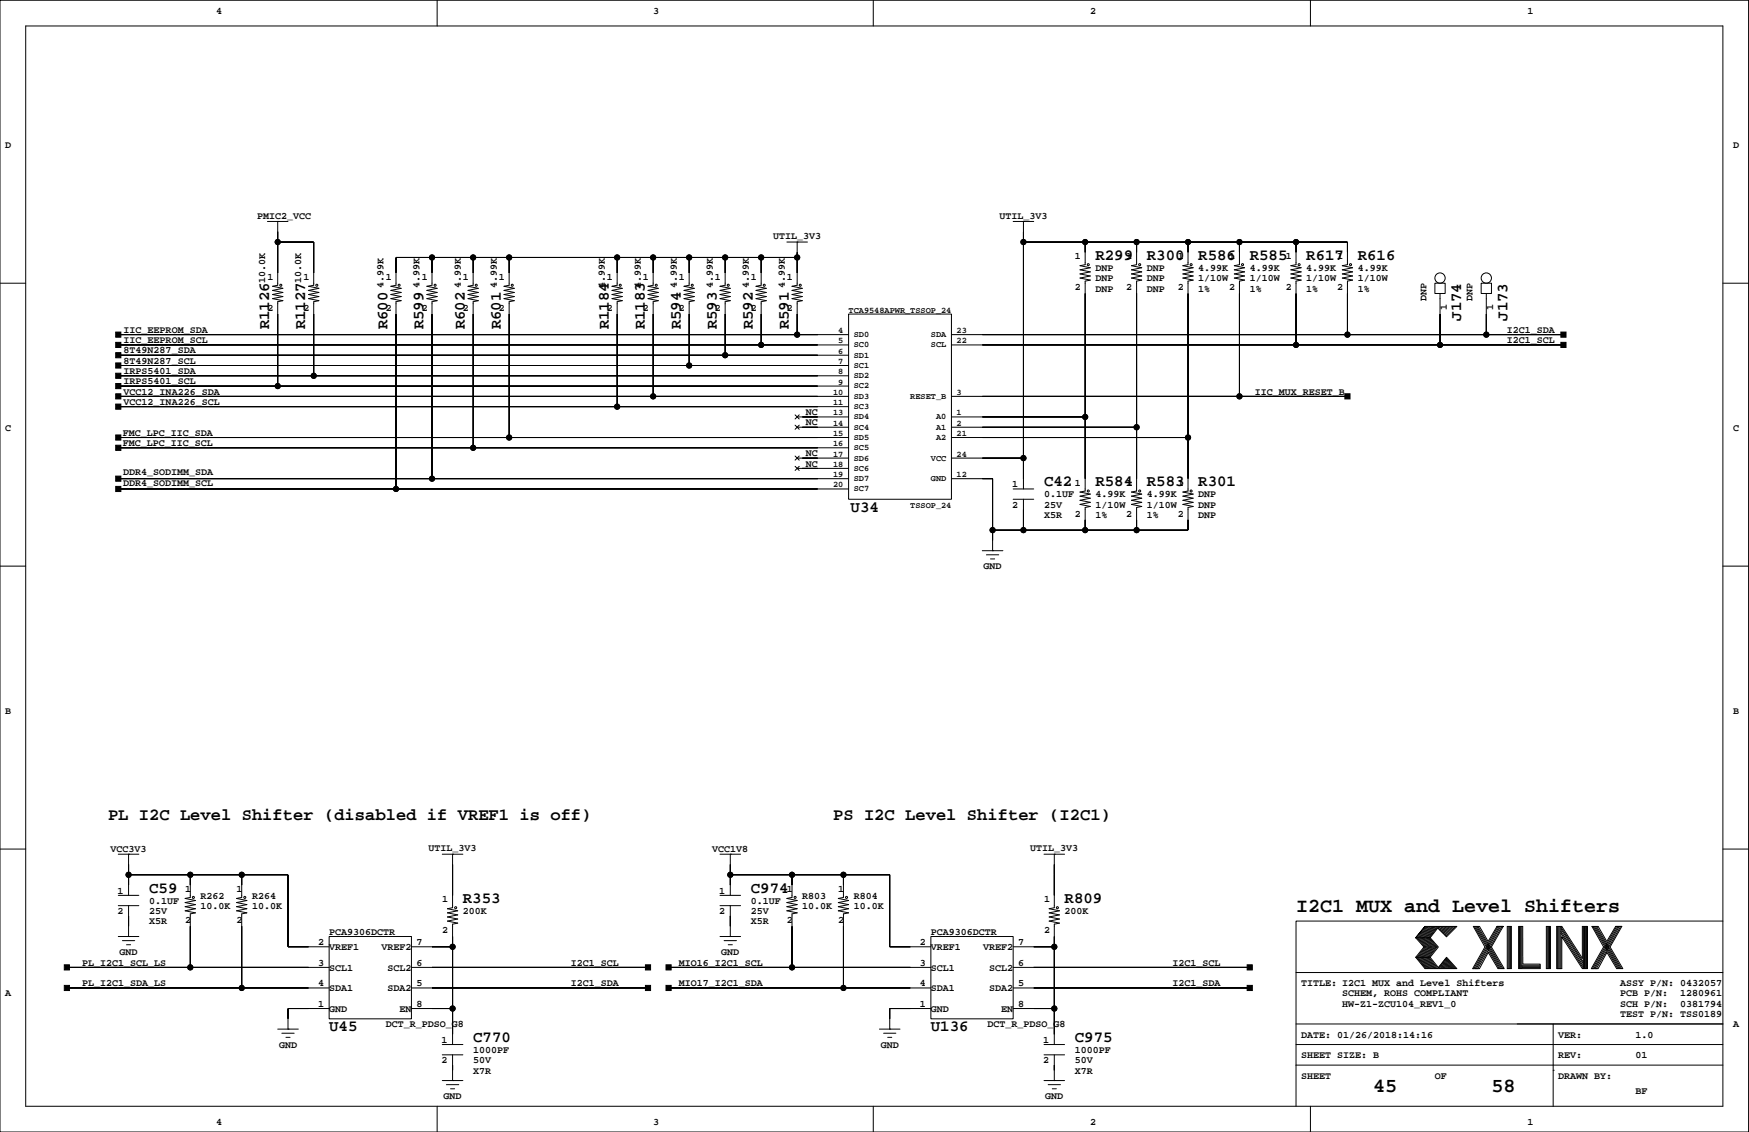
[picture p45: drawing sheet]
<svg xmlns="http://www.w3.org/2000/svg" width="432mm" height="279mm" viewBox="0 0 432 279" stroke-linecap="round" stroke-linejoin="round" font-family="sans-serif">
<defs><g id="words">
<g font-size="4.9">
<text x="320" y="225.2">I2C1 MUX and Level Shifters</text>
<text x="339" y="269.6">45</text>
<text x="368.2" y="269.6">58</text>
</g>
<g font-size="4.2">
<text x="26.7" y="202.5">PL I2C Level Shifter (disabled if VREF1 is off)</text>
<text x="205.7" y="202.5">PS I2C Level Shifter (I2C1)</text>
</g>
<g font-size="3.9">
<text x="270.4" y="64.1">R299</text>
<text x="283.1" y="64.1">R300</text>
<text x="295.8" y="64.1">R586</text>
<text x="308.5" y="64.1">R585</text>
<text x="322.5" y="64.1">R617</text>
<text x="335.2" y="64.1">R616</text>
<text x="66.5" y="81.3" transform="rotate(-90 66.5 81.3)">R1126</text>
<text x="75.4" y="81.3" transform="rotate(-90 75.4 81.3)">R1127</text>
<text x="95.7" y="81.3" transform="rotate(-90 95.7 81.3)">R600</text>
<text x="104.6" y="81.3" transform="rotate(-90 104.6 81.3)">R599</text>
<text x="114.7" y="81.3" transform="rotate(-90 114.7 81.3)">R602</text>
<text x="123.6" y="81.3" transform="rotate(-90 123.6 81.3)">R601</text>
<text x="150.3" y="81.3" transform="rotate(-90 150.3 81.3)">R1184</text>
<text x="159.2" y="81.3" transform="rotate(-90 159.2 81.3)">R1183</text>
<text x="168.1" y="81.3" transform="rotate(-90 168.1 81.3)">R594</text>
<text x="176.9" y="81.3" transform="rotate(-90 176.9 81.3)">R593</text>
<text x="185.8" y="81.3" transform="rotate(-90 185.8 81.3)">R592</text>
<text x="194.7" y="81.3" transform="rotate(-90 194.7 81.3)">R591</text>
<text x="360.7" y="79.2" transform="rotate(-90 360.7 79.2)">J174</text>
<text x="372.2" y="79.2" transform="rotate(-90 372.2 79.2)">J173</text>
<text x="257.8" y="120">C42</text>
<text x="270.4" y="120">R584</text>
<text x="283.1" y="120">R583</text>
<text x="295.8" y="120">R301</text>
<text x="210" y="126.3">U34</text>
<text x="36.8" y="220.3">C59</text>
<text x="185.4" y="220.3">C974</text>
<text x="114.3" y="222.8">R353</text>
<text x="262.8" y="222.8">R809</text>
<text x="81.3" y="254.6">U45</text>
<text x="116.8" y="257.1">C770</text>
<text x="229.8" y="254.6">U136</text>
<text x="265.4" y="257.1">C975</text>
</g>
<g font-size="2.5">
<text x="53.3" y="3.4">4</text>
<text x="161.3" y="3.4">3</text>
<text x="269.2" y="3.4">2</text>
<text x="377.1" y="3.4">1</text>
<text x="1.3" y="36.4">D</text>
<text x="427.9" y="36.4">D</text>
<text x="63.5" y="54">PMIC2_VCC</text>
<text x="246.7" y="54">UTIL_3V3</text>
<text x="190.9" y="59">UTIL_3V3</text>
<text x="265.4" y="64">1</text>
<text x="278.1" y="64">1</text>
<text x="290.8" y="64">1</text>
<text x="303.5" y="64">1</text>
<text x="317.4" y="64">1</text>
<text x="330.1" y="64">1</text>
<text x="65.5" y="69.9" transform="rotate(-90 65.5 69.9)">10.0K</text>
<text x="66" y="69.1">1</text>
<text x="74.4" y="69.9" transform="rotate(-90 74.4 69.9)">10.0K</text>
<text x="74.9" y="69.1">1</text>
<text x="94.7" y="71.2" transform="rotate(-90 94.7 71.2)">4.99K</text>
<text x="95.2" y="69.1">1</text>
<text x="103.6" y="71.2" transform="rotate(-90 103.6 71.2)">4.99K</text>
<text x="104.1" y="69.1">1</text>
<text x="113.8" y="71.2" transform="rotate(-90 113.8 71.2)">4.99K</text>
<text x="114.3" y="69.1">1</text>
<text x="122.6" y="71.2" transform="rotate(-90 122.6 71.2)">4.99K</text>
<text x="123.2" y="69.1">1</text>
<text x="149.3" y="71.2" transform="rotate(-90 149.3 71.2)">4.99K</text>
<text x="149.8" y="69.1">1</text>
<text x="158.2" y="71.2" transform="rotate(-90 158.2 71.2)">4.99K</text>
<text x="158.7" y="69.1">1</text>
<text x="167.1" y="71.2" transform="rotate(-90 167.1 71.2)">4.99K</text>
<text x="167.6" y="69.1">1</text>
<text x="176" y="71.2" transform="rotate(-90 176 71.2)">4.99K</text>
<text x="176.5" y="69.1">1</text>
<text x="184.9" y="71.2" transform="rotate(-90 184.9 71.2)">4.99K</text>
<text x="185.4" y="69.1">1</text>
<text x="193.7" y="71.2" transform="rotate(-90 193.7 71.2)">4.99K</text>
<text x="194.3" y="69.1">1</text>
<text x="265.4" y="71.6">2</text>
<text x="270.4" y="72">DNP</text>
<text x="270.4" y="66.9">DNP</text>
<text x="270.4" y="69.5">DNP</text>
<text x="278.1" y="71.6">2</text>
<text x="283.1" y="66.9">DNP</text>
<text x="283.1" y="72">DNP</text>
<text x="283.1" y="69.5">DNP</text>
<text x="290.8" y="71.6">2</text>
<text x="295.8" y="72">1%</text>
<text x="295.8" y="66.9">4.99K</text>
<text x="295.8" y="69.5">1/10W</text>
<text x="303.5" y="71.6">2</text>
<text x="308.5" y="72">1%</text>
<text x="308.5" y="66.9">4.99K</text>
<text x="308.5" y="69.5">1/10W</text>
<text x="317.4" y="71.6">2</text>
<text x="322.5" y="72">1%</text>
<text x="322.5" y="66.9">4.99K</text>
<text x="322.5" y="69.5">1/10W</text>
<text x="330.1" y="71.6">2</text>
<text x="335.2" y="72">1%</text>
<text x="335.2" y="66.9">4.99K</text>
<text x="335.2" y="69.5">1/10W</text>
<text x="66" y="76.7">2</text>
<text x="74.9" y="76.7">2</text>
<text x="95.2" y="76.7">2</text>
<text x="104.1" y="76.7">2</text>
<text x="114.3" y="76.7">2</text>
<text x="123.2" y="76.7">2</text>
<text x="149.8" y="76.7">2</text>
<text x="158.7" y="76.7">2</text>
<text x="167.6" y="76.7">2</text>
<text x="176.5" y="76.7">2</text>
<text x="185.4" y="76.7">2</text>
<text x="194.3" y="76.7">2</text>
<text x="352.1" y="74.3" transform="rotate(-90 352.1 74.3)">DNP</text>
<text x="357.2" y="76.5" transform="rotate(-90 357.2 76.5)">1</text>
<text x="363.6" y="74.3" transform="rotate(-90 363.6 74.3)">DNP</text>
<text x="368.7" y="76.5" transform="rotate(-90 368.7 76.5)">1</text>
<text x="30.5" y="82.2">IIC_EEPROM_SDA</text>
<text x="372" y="82.2">I2C1_SDA</text>
<text x="30.5" y="84.7">IIC_EEPROM_SCL</text>
<text x="30.5" y="87.2">8T49N287_SDA</text>
<text x="30.5" y="89.8">8T49N287_SCL</text>
<text x="372" y="84.7">I2C1_SCL</text>
<text x="30.5" y="94.9">IRPS5401_SCL</text>
<text x="30.5" y="92.3">IRPS5401_SDA</text>
<text x="30.5" y="99.9">VCC12_INA226_SCL</text>
<text x="30.5" y="97.4">VCC12_INA226_SDA</text>
<text x="309.8" y="97.4">IIC_MUX_RESET_B</text>
<text x="1.3" y="106.3">C</text>
<text x="30.3" y="107.5">FMC_LPC_IIC_SDA</text>
<text x="198.9" y="102.5">NC</text>
<text x="198.9" y="105">NC</text>
<text x="427.9" y="106.3">C</text>
<text x="30.3" y="110.1">FMC_LPC_IIC_SCL</text>
<text x="198.9" y="112.6">NC</text>
<text x="30.4" y="117.3">DDR4_SODIMM_SDA</text>
<text x="30.4" y="119.9">DDR4_SODIMM_SCL</text>
<text x="198.9" y="115.2">NC</text>
<text x="265.4" y="119.9">1</text>
<text x="278.1" y="119.9">1</text>
<text x="290.8" y="119.9">1</text>
<text x="249.9" y="120.2">1</text>
<text x="249.9" y="125.3">2</text>
<text x="257.8" y="125.3">25V</text>
<text x="257.8" y="122.8">0.1UF</text>
<text x="270.4" y="122.8">4.99K</text>
<text x="270.4" y="125.3">1/10W</text>
<text x="283.1" y="122.8">4.99K</text>
<text x="283.1" y="125.3">1/10W</text>
<text x="295.8" y="122.8">DNP</text>
<text x="295.8" y="125.3">DNP</text>
<text x="257.8" y="127.9">X5R</text>
<text x="265.4" y="127.5">2</text>
<text x="270.4" y="127.9">1%</text>
<text x="278.1" y="127.5">2</text>
<text x="283.1" y="127.9">1%</text>
<text x="290.8" y="127.5">2</text>
<text x="295.8" y="127.9">DNP</text>
<text x="242.8" y="140.6">GND</text>
<text x="1.3" y="176.1">B</text>
<text x="427.9" y="176.1">B</text>
<text x="27.3" y="210.4">VCC3V3</text>
<text x="105.8" y="210.1">UTIL_3V3</text>
<text x="175.9" y="210.4">VCC1V8</text>
<text x="254.4" y="210.1">UTIL_3V3</text>
<text x="29" y="220.6">1</text>
<text x="45.7" y="220.2">1</text>
<text x="49.5" y="221.8">R262</text>
<text x="58.4" y="220.2">1</text>
<text x="62.2" y="221.8">R264</text>
<text x="177.5" y="220.6">1</text>
<text x="194.3" y="220.2">1</text>
<text x="198.1" y="221.8">R803</text>
<text x="207" y="220.2">1</text>
<text x="210.8" y="221.8">R804</text>
<text x="29" y="225.6">2</text>
<text x="36.8" y="223.1">0.1UF</text>
<text x="36.8" y="225.6">25V</text>
<text x="45.7" y="227.8">2</text>
<text x="49.5" y="224.4">10.0K</text>
<text x="58.4" y="227.8">2</text>
<text x="62.2" y="224.4">10.0K</text>
<text x="109.2" y="222.7">1</text>
<text x="114.3" y="225.6">200K</text>
<text x="177.5" y="225.6">2</text>
<text x="185.4" y="223.1">0.1UF</text>
<text x="185.4" y="225.6">25V</text>
<text x="194.3" y="227.8">2</text>
<text x="198.1" y="224.4">10.0K</text>
<text x="207" y="227.8">2</text>
<text x="210.8" y="224.4">10.0K</text>
<text x="257.8" y="222.7">1</text>
<text x="262.8" y="225.6">200K</text>
<text x="36.8" y="228.2">X5R</text>
<text x="78.5" y="233.3">2</text>
<text x="81.3" y="230.7">PCA9306DCTR</text>
<text x="102.8" y="233.3">7</text>
<text x="109.2" y="230.3">2</text>
<text x="185.4" y="228.2">X5R</text>
<text x="227.1" y="233.3">2</text>
<text x="229.8" y="230.7">PCA9306DCTR</text>
<text x="251.4" y="233.3">7</text>
<text x="257.8" y="230.3">2</text>
<text x="20.3" y="238.3">PL_I2C1_SCL_LS</text>
<text x="29.5" y="235.8">GND</text>
<text x="78.5" y="238.3">3</text>
<text x="81.3" y="234.5">VREF1</text>
<text x="81.3" y="239.6">SCL1</text>
<text x="94.2" y="234.5">VREF2</text>
<text x="95.7" y="239.6">SCL2</text>
<text x="102.8" y="238.3">6</text>
<text x="140.9" y="238.3">I2C1_SCL</text>
<text x="167.6" y="238.3">MIO16_I2C1_SCL</text>
<text x="178.1" y="235.8">GND</text>
<text x="227.1" y="238.3">3</text>
<text x="229.8" y="234.5">VREF1</text>
<text x="229.8" y="239.6">SCL1</text>
<text x="242.7" y="234.5">VREF2</text>
<text x="244.2" y="239.6">SCL2</text>
<text x="251.4" y="238.3">6</text>
<text x="289.5" y="238.3">I2C1_SCL</text>
<text x="1.3" y="245.9">A</text>
<text x="20.3" y="243.4">PL_I2C1_SDA_LS</text>
<text x="78.5" y="243.4">4</text>
<text x="81.3" y="244.7">SDA1</text>
<text x="95.7" y="244.7">SDA2</text>
<text x="102.8" y="243.4">5</text>
<text x="140.9" y="243.4">I2C1_SDA</text>
<text x="167.6" y="243.4">MIO17_I2C1_SDA</text>
<text x="227.1" y="243.4">4</text>
<text x="229.8" y="244.7">SDA1</text>
<text x="244.2" y="244.7">SDA2</text>
<text x="251.4" y="243.4">5</text>
<text x="289.5" y="243.4">I2C1_SDA</text>
<text x="321.2" y="243.4">TITLE: I2C1 MUX and Level Shifters</text>
<text x="331.4" y="245.9">SCHEM, ROHS COMPLIANT</text>
<text x="400" y="245.9">PCB P/N:</text>
<text x="400" y="243.4">ASSY P/N: 0432057</text>
<text x="414.8" y="245.9">1280961</text>
<text x="78.5" y="248.5">1</text>
<text x="81.3" y="249.8">GND</text>
<text x="98.6" y="249.8">EN</text>
<text x="102.8" y="248.5">8</text>
<text x="227.1" y="248.5">1</text>
<text x="229.8" y="249.8">GND</text>
<text x="247.2" y="249.8">EN</text>
<text x="251.4" y="248.5">8</text>
<text x="331.4" y="248.5">HW-Z1-ZCU104_REV1_0</text>
<text x="400" y="251">TEST P/N: TSS0189</text>
<text x="400" y="248.5">SCH P/N:</text>
<text x="414.8" y="248.5">0381794</text>
<text x="95.2" y="253.6">DCT_R_PDSO_G8</text>
<text x="109" y="257.4">1</text>
<text x="243.8" y="253.6">DCT_R_PDSO_G8</text>
<text x="257.5" y="257.4">1</text>
<text x="321.2" y="256.1">DATE: 01/26/2018:14:16</text>
<text x="384.7" y="256.1">VER:</text>
<text x="403.8" y="256.1">1.0</text>
<text x="427.9" y="253.6">A</text>
<text x="68.9" y="258.6">GND</text>
<text x="109" y="262.5">2</text>
<text x="116.8" y="259.9">1000PF</text>
<text x="116.8" y="262.5">50V</text>
<text x="217.4" y="258.6">GND</text>
<text x="257.5" y="262.5">2</text>
<text x="265.4" y="259.9">1000PF</text>
<text x="265.4" y="262.5">50V</text>
<text x="321.2" y="261.2">SHEET SIZE: B</text>
<text x="384.7" y="261.2">REV:</text>
<text x="403.8" y="261.2">01</text>
<text x="116.8" y="265">X7R</text>
<text x="265.4" y="265">X7R</text>
<text x="321.2" y="266.3">SHEET</text>
<text x="354.2" y="266.3">OF</text>
<text x="384.7" y="266.3">DRAWN BY:</text>
<text x="109.5" y="271.3">GND</text>
<text x="258.1" y="271.3">GND</text>
<text x="403.8" y="270.1">BF</text>
<text x="53.3" y="277.7">4</text>
<text x="161.3" y="277.7">3</text>
<text x="269.2" y="277.7">2</text>
<text x="377.1" y="277.7">1</text>
</g>
<g font-size="2.1">
<text x="209.5" y="77.1">TCA9548APWR_TSSOP_24</text>
<text x="207" y="82.2">4</text>
<text x="210.8" y="83.2">SD0</text>
<text x="229.8" y="83.2">SDA</text>
<text x="236.2" y="82.2">23</text>
<text x="207" y="87.3">6</text>
<text x="207" y="89.8">7</text>
<text x="207" y="84.8">5</text>
<text x="210.8" y="88.3">SD1</text>
<text x="210.8" y="85.7">SC0</text>
<text x="229.8" y="85.7">SCL</text>
<text x="236.2" y="84.8">22</text>
<text x="207" y="92.4">8</text>
<text x="207" y="94.9">9</text>
<text x="210.8" y="93.3">SD2</text>
<text x="210.8" y="95.9">SC2</text>
<text x="210.8" y="90.8">SC1</text>
<text x="205.7" y="97.5">10</text>
<text x="205.7" y="100">11</text>
<text x="210.8" y="98.4">SD3</text>
<text x="210.8" y="101">SC3</text>
<text x="224.7" y="98.4">RESET_B</text>
<text x="236.2" y="97.5">3</text>
<text x="205.7" y="102.5">13</text>
<text x="205.7" y="105.1">14</text>
<text x="205.7" y="107.6">15</text>
<text x="210.8" y="103.5">SD4</text>
<text x="210.8" y="106">SC4</text>
<text x="231.1" y="106">A1</text>
<text x="231.1" y="103.5">A0</text>
<text x="236.2" y="105.1">2</text>
<text x="236.2" y="102.5">1</text>
<text x="236.2" y="107.6">21</text>
<text x="205.7" y="110.2">16</text>
<text x="205.7" y="112.7">17</text>
<text x="210.8" y="108.6">SD5</text>
<text x="210.8" y="111.1">SC5</text>
<text x="210.8" y="113.7">SD6</text>
<text x="229.8" y="113.7">VCC</text>
<text x="231.1" y="108.6">A2</text>
<text x="236.2" y="112.7">24</text>
<text x="205.7" y="115.2">18</text>
<text x="205.7" y="117.8">19</text>
<text x="210.8" y="116.2">SC6</text>
<text x="210.8" y="118.7">SD7</text>
<text x="229.8" y="118.7">GND</text>
<text x="236.2" y="117.8">12</text>
<text x="205.7" y="120.3">20</text>
<text x="210.8" y="121.3">SC7</text>
<text x="224.7" y="125.4">TSSOP_24</text>
</g>
</g></defs>
<g fill="none" stroke="#000" stroke-width=".25">
<path d="M0 .1h431.7v279.3h-431.7zM6.3 6.4h419.1v266.7h-419.1zM107.9 .1v6.3M215.6 .1v6.3M323.5 .1v6.3M66 54.7h5.1M68.6 54.7h.1M68.6 59.7h8.9v10.7l-1.3 .3 2.5 .5-2.5 .5 2.5 .5-2.5 .5 2.5 .5-2.5 .5 2.5 .5-1.2 .3v18.3M68.6 54.7v15.7l-1.3 .3 2.5 .5-2.5 .5 2.5 .5-2.5 .5 2.5 .5-2.5 .5 2.5 .5-1.2 .3v20.8M194.3 59.7h5M196.8 59.7h.1M196.8 59.7v10.7l-1.3 .3 2.6 .5-2.6 .5 2.6 .5-2.6 .5 2.6 .5-2.6 .5 2.6 .5-1.3 .3v8.1"/>
<path d="M250.1 54.7h5.1M252.7 54.7h.1M252.7 54.7v66M252.7 59.7h80v5.6l-1.3 .3 2.5 .5-2.5 .5 2.5 .5-2.5 .5 2.5 .5-2.5 .5 2.5 .5-1.2 .3v13.2M267.9 59.7v5.6l-1.3 .3 2.6 .5-2.6 .5 2.6 .5-2.6 .5 2.6 .5-2.6 .5 2.6 .5-1.3 .3v51.8l-1.3 .2 2.6 .6-2.6 .5 2.6 .5-2.6 .5 2.6 .5-2.6 .5 2.6 .5-1.3 .3v5.5M280.6 59.7v5.6l-1.3 .3 2.6 .5-2.6 .5 2.6 .5-2.6 .5 2.6 .5-2.6 .5 2.6 .5-1.3 .3v51.8l-1.3 .2 2.6 .6-2.6 .5 2.6 .5-2.6 .5 2.6 .5-2.6 .5 2.6 .5-1.3 .3v5.5M293.3 59.7v5.6l-1.3 .3 2.6 .5-2.6 .5 2.6 .5-2.6 .5 2.6 .5-2.6 .5 2.6 .5-1.3 .3v51.8l-1.3 .2 2.6 .6-2.6 .5 2.6 .5-2.6 .5 2.6 .5-2.6 .5 2.6 .5-1.3 .3v5.5h-48.2M306 59.7v5.6l-1.3 .3 2.6 .5-2.6 .5 2.6 .5-2.6 .5 2.6 .5-2.6 .5 2.6 .5-1.3 .3v28.4M320 59.7v5.6l-1.3 .3 2.5 .5-2.5 .5 2.5 .5-2.5 .5 2.5 .5-2.5 .5 2.5 .5-1.2 .3v15.7M0 69.9h6.3M106.7 63.5v6.9l-1.3 .3 2.5 .5-2.5 .5 2.5 .5-2.5 .5 2.5 .5-2.5 .5 2.5 .5-1.2 .3v43.6M116.8 63.5v6.9l-1.3 .3 2.6 .5-2.6 .5 2.6 .5-2.6 .5 2.6 .5-2.6 .5 2.6 .5-1.3 .3v36"/>
<path d="M125.7 63.5v6.9l-1.3 .3 2.6 .5-2.6 .5 2.6 .5-2.6 .5 2.6 .5-2.6 .5 2.6 .5-1.3 .3v33.5M152.4 63.5v6.9l-1.3 .3 2.5 .5-2.5 .5 2.5 .5-2.5 .5 2.5 .5-2.5 .5 2.5 .5-1.2 .3v25.9M161.3 63.5v6.9l-1.3 .3 2.5 .5-2.5 .5 2.5 .5-2.5 .5 2.5 .5-2.5 .5 2.5 .5-1.2 .3v23.3M170.1 63.5v6.9l-1.2 .3 2.5 .5-2.5 .5 2.5 .5-2.5 .5 2.5 .5-2.5 .5 2.5 .5-1.3 .3v15.7M179 63.5v6.9l-1.2 .3 2.5 .5-2.5 .5 2.5 .5-2.5 .5 2.5 .5-2.5 .5 2.5 .5-1.3 .3v13.2M187.9 63.5v6.9l-1.3 .3 2.6 .5-2.6 .5 2.6 .5-2.6 .5 2.6 .5-2.6 .5 2.6 .5-1.3 .3v10.6M196.8 63.5h-99v6.9l-1.3 .3 2.5 .5-2.5 .5 2.5 .5-2.5 .5 2.5 .5-2.5 .5 2.5 .5-1.2 .3v46.2M209.5 77.5h25.4v45.7h-25.4zM354.2 69.9h2.6v2.5h-2.6zM355.5 72.4v12.7M365.7 69.9h2.5v2.5h-2.5zM366.9 72.4v10.2"/>
<path d="M425.4 69.9h6.3M29.2 97.8h180.3M29.2 85.1h180.3M29.2 82.6h180.3M29.2 92.8h180.3M29.2 95.3h180.3M29.2 87.7h180.3M29.2 90.2h180.3M234.9 97.8h97.8M234.9 85.1h151.1M234.9 82.6h151.1M29.2 118.1h180.3"/>
<path d="M29.2 108h180.3M29.2 100.4h180.3M29.2 110.5h180.3M196.3 112.6l1 1M196.3 115.1l1 1M196.3 102.4l1 1M196.3 104.9l1 1.1M196.8 105.4h12.7M196.8 102.9h12.7M196.8 113.1h12.7M196.8 115.6h12.7M197.3 112.6l-1 1"/>
<path d="M197.3 115.1l-1 1M197.3 102.4l-1 1M197.3 104.9l-1 1.1M234.9 118.1h10.2v17.8M234.9 108h58.4M234.9 105.4h45.7M234.9 102.9h33M234.9 113.1h17.8M0 139.7h6.3M29.2 120.7h180.3M242.5 135.9h5.1M243.5 136.9h3.1"/>
<path d="M244.5 138h1.1M245.1 135.9h.1M250.1 123.2h5.1M250.1 120.7h5.1M252.7 123.2v7.6M425.4 139.7h6.3M0 209.6h6.3M29.2 210.8h5.1M31.7 210.8h.1M31.7 215.9h39.4v17.8h10.2M31.7 210.8v10.2M47 215.9v5.6l-1.3 .3 2.5 .5-2.5 .5 2.5 .5-2.5 .5 2.5 .5-2.5 .5 2.5 .5-1.2 .3v13.2"/>
<path d="M59.7 215.9v5.6l-1.3 .3 2.5 .5-2.5 .5 2.5 .5-2.5 .5 2.5 .5-2.5 .5 2.5 .5-1.2 .3v18.2M109.2 210.8h5.1M111.7 210.8h.1M111.7 210.8v13.2l-1.2 .3 2.5 .5-2.5 .5 2.5 .5-2.5 .5 2.5 .5-2.5 .5 2.5 .5-1.3 .3v29.7M177.8 210.8h5M180.3 210.8h.1M180.3 215.9h39.4v17.8h10.1M180.3 210.8v10.2M195.5 215.9v5.6l-1.2 .3 2.5 .5-2.5 .5 2.5 .5-2.5 .5 2.5 .5-2.5 .5 2.5 .5-1.3 .3v13.2M208.2 215.9v5.6l-1.2 .3 2.5 .5-2.5 .5 2.5 .5-2.5 .5 2.5 .5-2.5 .5 2.5 .5-1.3 .3v18.2M257.8 210.8h5M260.3 210.8h.1"/>
<path d="M260.3 210.8v13.2l-1.3 .3 2.6 .5-2.6 .5 2.6 .5-2.6 .5 2.6 .5-2.6 .5 2.6 .5-1.3 .3v29.7M425.4 209.6h6.3M16.5 238.8h64.8M29.2 231.2h5.1M29.2 223.5h5.1M29.2 221h5.1M30.2 232.2h3.1M31.2 233.2h1.1M31.7 231.2h.1M31.7 223.5v7.7M81.3 231.2h20.3v20.3h-20.3zM101.6 238.8h58.4"/>
<path d="M101.6 233.7h10.1M165.1 238.8h64.7M177.8 231.2h5M177.8 223.5h5M177.8 221h5M178.8 232.2h3M179.8 233.2h1M180.3 231.2h.1M180.3 223.5v7.7M229.8 231.2h20.3v20.3h-20.3zM250.1 238.8h58.4M250.1 233.7h10.2"/>
<path d="M349.5 236.3h3.6M349.9 231.5l1.9 2.2-2 2.6 2.2 2.8M350.1 236.3l2.2 2.8M350.2 231.5l1.9 2.3-2 2.5M350.4 236.3l2.2 2.8M350.5 231.5l1.9 2.3-2 2.5M350.6 236.3l2.3 2.7M350.8 231.5l1.9 2.3-2 2.5M351 236.3l2.2 2.8M351.1 231.5l1.9 2.3-2 2.5M351.3 236.3l2.2 2.8M351.4 231.5l1.9 2.3-2 2.5"/>
<path d="M351.6 236.3l2.2 2.8M351.7 231.5l1.9 2.2M351.8 228.7l-2.3 2.8 2.3-2.8h7.9l-2.6 2.5-2.1-2.1-1.9 2.4 2 2.2-2 2.6 2 2.5 2-2.5 2.6 2.8h-7.9l-2.3-2.8M351.9 236.3l2.2 2.8M352 231.5l1.9 2.2M352.1 228.7l-2.2 2.7M352.2 236.3l2.2 2.8M352.3 231.5l1.9 2.3-2 2.5M352.4 228.7l-2.2 2.7M352.5 236.3l2.2 2.8M352.6 231.5l1.9 2.2M352.7 228.7l-2.2 2.7"/>
<path d="M352.8 236.3l2.2 2.8M352.8 231.5l2 2.2M353 228.7l-2.2 2.7M353.1 231.5h-3.6l2.1 2.2-2.1 2.6M353.2 228.7l-2.1 2.7M353.6 233.8l-2 2.5M353.6 228.7l-2.2 2.7M353.8 228.7l-2.1 2.7M353.9 233.8l-1.9 2.4M354.1 228.7l-2.1 2.7M354.4 228.7l-2.1 2.7M354.5 233.8l-2 2.5"/>
<path d="M354.7 228.7l-2.1 2.7M354.8 233.8l-2 2.5M355 228.7l-2.1 2.7M355.2 238.8l.2 .3M355.3 238.6l.4 .5M355.4 228.7l-.4 .4M355.4 238.4l.6 .7M355.6 238.3l.7 .8M355.7 238.1l.9 1M355.7 228.7l-.5 .5M355.9 237.9l1 1.2M356 237.8l1.2 1.3"/>
<path d="M356.1 228.7l-.8 .7M356.1 237.6l1.4 1.4M356.3 237.4l1.5 1.7M356.4 237.2l1.6 1.9M356.5 228.7l-1 .9M356.5 237.1l1.8 2M356.7 236.9l1.9 2.2M356.8 236.7l2.1 2.4M356.8 228.7l-1.1 1.1M356.9 236.6l2.3 2.5M357.1 236.5l2.3 2.6M357.2 228.7l-1.3 1.2"/>
<path d="M357.5 228.7l-1.4 1.4M357.8 228.7l-1.6 1.6M358.2 228.7l-1.8 1.7M358.5 228.7l-1.9 1.9M359 228.7l-2.2 2.1M359.3 228.7l-2.3 2.3M364 228.7l6.1 10.4M364.3 228.7l6.1 10.4M364.6 228.7l6.1 10.4M364.9 228.7l6.1 10.4M367.4 232.3l-2.1-3.6h-1.6l2.9 5-3 5.4h1.7l2.1-4 2.4 4h1.6l-3.2-5.4M369.6 228.7l-2.2 3.6"/>
<path d="M369.8 228.7l-5.9 10.4M370.2 228.7l-6 10.4M370.5 228.7l-6 10.4M370.8 228.7l-6 10.4M371.1 228.7h-1.5h1.5l-2.9 5M372.1 228.7h1v10.4h-1zM372.4 228.7v10.4M372.6 228.7v10.4M372.9 228.7v10.4M374.9 228.7h1v9.3h4.3v1.1h-5.3zM375.1 228.7v10.4M375.4 228.7v10.4"/>
<path d="M375.7 228.7v10.4M375.7 238.2h4.5M375.7 238.5h4.5M375.7 238.8h4.5M381.8 228.7h1v10.4h-1zM382 228.7v10.4M382.3 228.7v10.4M382.5 228.7v10.4M384.3 228.7h1.3l5.1 7.8v-7.8h1.2v10.4h-1.2l-5.1-7.9v7.9h-1.3zM384.5 228.7v10.4M384.8 228.7v10.4M385.1 228.7v10.4"/>
<path d="M385.3 228.7v10.4M385.3 230.3l5.6 8.7M385.3 229.8l5.6 8.7M385.3 229.2l5.6 8.7M385.3 228.8l5.6 8.7M390.9 228.7v10.4M391.2 228.7v10.4M391.5 228.7v10.4M391.7 228.6v10.4M393.3 228.7l6.1 10.4M393.6 228.7l6.1 10.4M393.9 228.7l6.1 10.4"/>
<path d="M394.2 228.7l6.1 10.4M396.7 232.3l-2.1-3.6h-1.6l2.9 5-3 5.4M397.5 233.7l3.2 5.4h-1.6l-2.4-4-2.2 4h-1.6M398.9 228.7l-2.2 3.6M399.1 228.7l-6 10.4M399.4 228.7l-5.9 10.4M399.7 228.7l-5.9 10.4M400.1 228.7l-6 10.4M400.4 228.7h-1.5h1.5l-2.9 5M425.4 227.3h-105.4v35.6M16.5 243.8h64.8M68.6 254h5"/>
<path d="M69.6 255h3M70.6 256h1M71.1 254h.1M81.3 248.9h-10.2v5.1M101.6 243.8h58.4M101.6 248.9h10.1M109.2 257.8h5.1M165.1 243.8h64.7M217.1 254h5.1M218.1 255h3.1M219.2 256h1M219.7 254h.1"/>
<path d="M229.8 248.9h-10.1v5.1M250.1 243.8h58.4M250.1 248.9h10.2M257.8 257.8h5M320 257.8h105.4M320 252.7h105.4M320 240h105.4M383.5 252.7v20.4M107.9 273.1v6.3M109.2 266.7h5.1M109.2 260.4h5.1M110.2 267.7h3.1"/>
<path d="M111.2 268.7h1M111.7 266.7h.1M111.7 260.4v6.3M215.6 273.1v6.3M257.8 266.7h5M257.8 260.4h5M258.8 267.7h3M259.8 268.7h1M260.3 266.7h.1M260.3 260.4v6.3M320 262.9v10.2M320 262.9h105.4"/>
<path d="M323.5 273.1v6.3M383.5 264.2h.1"/>
<circle cx="68.6" cy="59.7" r=".63"/>
<circle cx="252.7" cy="59.7" r=".63"/>
<circle cx="267.9" cy="59.7" r=".63"/>
<circle cx="280.6" cy="59.7" r=".63"/>
<circle cx="293.3" cy="59.7" r=".63"/>
<circle cx="306" cy="59.7" r=".63"/>
<circle cx="320" cy="59.7" r=".63"/>
<circle cx="69.3" cy="70.4" r=".25"/>
<circle cx="78.2" cy="70.4" r=".25"/>
<circle cx="98.5" cy="70.4" r=".25"/>
<circle cx="106.7" cy="63.5" r=".63"/>
<circle cx="107.4" cy="70.4" r=".25"/>
<circle cx="116.8" cy="63.5" r=".63"/>
<circle cx="117.6" cy="70.4" r=".25"/>
<circle cx="125.7" cy="63.5" r=".63"/>
<circle cx="126.5" cy="70.4" r=".25"/>
<circle cx="152.4" cy="63.5" r=".63"/>
<circle cx="153.1" cy="70.4" r=".25"/>
<circle cx="161.3" cy="63.5" r=".63"/>
<circle cx="162" cy="70.4" r=".25"/>
<circle cx="170.1" cy="63.5" r=".63"/>
<circle cx="170.9" cy="70.4" r=".25"/>
<circle cx="179" cy="63.5" r=".63"/>
<circle cx="179.8" cy="70.4" r=".25"/>
<circle cx="187.9" cy="63.5" r=".63"/>
<circle cx="188.7" cy="70.4" r=".25"/>
<circle cx="196.8" cy="63.5" r=".63"/>
<circle cx="197.6" cy="70.4" r=".25"/>
<circle cx="268.7" cy="65.3" r=".25"/>
<circle cx="281.4" cy="65.3" r=".25"/>
<circle cx="294.1" cy="65.3" r=".25"/>
<circle cx="306.8" cy="65.3" r=".25"/>
<circle cx="320.7" cy="65.3" r=".25"/>
<circle cx="333.4" cy="65.3" r=".25"/>
<circle cx="355.5" cy="68.6" r="1.27"/>
<circle cx="366.9" cy="68.6" r="1.27"/>
<circle cx="68.6" cy="95.3" r=".63"/>
<circle cx="77.5" cy="92.8" r=".63"/>
<circle cx="161.3" cy="97.8" r=".63"/>
<circle cx="170.1" cy="90.2" r=".63"/>
<circle cx="179" cy="87.7" r=".63"/>
<circle cx="187.9" cy="85.1" r=".63"/>
<circle cx="196.8" cy="82.6" r=".63"/>
<circle cx="306" cy="97.8" r=".63"/>
<circle cx="320" cy="85.1" r=".63"/>
<circle cx="332.7" cy="82.6" r=".63"/>
<circle cx="355.5" cy="85.1" r=".63"/>
<circle cx="366.9" cy="82.6" r=".63"/>
<circle cx="106.7" cy="118.1" r=".63"/>
<circle cx="116.8" cy="110.5" r=".63"/>
<circle cx="125.7" cy="108" r=".63"/>
<circle cx="152.4" cy="100.4" r=".63"/>
<circle cx="252.7" cy="113.1" r=".63"/>
<circle cx="267.9" cy="102.9" r=".63"/>
<circle cx="280.6" cy="105.4" r=".63"/>
<circle cx="293.3" cy="108" r=".63"/>
<circle cx="97.8" cy="120.7" r=".63"/>
<circle cx="245.1" cy="130.8" r=".63"/>
<circle cx="252.7" cy="130.8" r=".63"/>
<circle cx="267.9" cy="130.8" r=".63"/>
<circle cx="268.7" cy="121.2" r=".25"/>
<circle cx="280.6" cy="130.8" r=".63"/>
<circle cx="281.4" cy="121.2" r=".25"/>
<circle cx="294.1" cy="121.2" r=".25"/>
<circle cx="31.7" cy="215.9" r=".63"/>
<circle cx="47" cy="215.9" r=".63"/>
<circle cx="59.7" cy="215.9" r=".63"/>
<circle cx="180.3" cy="215.9" r=".63"/>
<circle cx="195.5" cy="215.9" r=".63"/>
<circle cx="208.2" cy="215.9" r=".63"/>
<circle cx="47" cy="238.8" r=".63"/>
<circle cx="47.7" cy="221.5" r=".25"/>
<circle cx="60.4" cy="221.5" r=".25"/>
<circle cx="111.7" cy="233.7" r=".63"/>
<circle cx="112.5" cy="224" r=".25"/>
<circle cx="195.5" cy="238.8" r=".63"/>
<circle cx="196.3" cy="221.5" r=".25"/>
<circle cx="209" cy="221.5" r=".25"/>
<circle cx="260.3" cy="233.7" r=".63"/>
<circle cx="261.1" cy="224" r=".25"/>
<circle cx="59.7" cy="243.8" r=".63"/>
<circle cx="111.7" cy="248.9" r=".63"/>
<circle cx="208.2" cy="243.8" r=".63"/>
<circle cx="260.3" cy="248.9" r=".63"/>
</g>
<g fill="#000" stroke="#000" stroke-width=".25">
<path d="M68.6 59.7v7.7z" fill-rule="evenodd"/>
<path d="M68.6 57.2v2.5z" fill-rule="evenodd"/>
<path d="M68.6 59.7h8.9z" fill-rule="evenodd"/>
<path d="M77.5 59.7v7.7z" fill-rule="evenodd"/>
<path d="M252.7 57.2v2.5z" fill-rule="evenodd"/>
<path d="M252.7 59.7v53.4z" fill-rule="evenodd"/>
<path d="M267.9 59.7v2.6z" fill-rule="evenodd"/>
<path d="M252.7 59.7h15.2z" fill-rule="evenodd"/>
<path d="M280.6 59.7v2.6z" fill-rule="evenodd"/>
<path d="M267.9 59.7h12.7z" fill-rule="evenodd"/>
<path d="M293.3 59.7v2.6z" fill-rule="evenodd"/>
<path d="M280.6 59.7h12.7z" fill-rule="evenodd"/>
<path d="M306 59.7v2.6z" fill-rule="evenodd"/>
<path d="M293.3 59.7h12.7z" fill-rule="evenodd"/>
<path d="M320 59.7v2.6z" fill-rule="evenodd"/>
<path d="M306 59.7h14z" fill-rule="evenodd"/>
<path d="M332.7 59.7v2.6z" fill-rule="evenodd"/>
<path d="M320 59.7h12.7z" fill-rule="evenodd"/>
<path d="M68.6 77.5v17.8z" fill-rule="evenodd"/>
<path d="M77.5 77.5v15.3z" fill-rule="evenodd"/>
<path d="M97.8 77.5v43.2z" fill-rule="evenodd"/>
<path d="M97.8 63.5v3.9z" fill-rule="evenodd"/>
<path d="M106.7 77.5v40.6z" fill-rule="evenodd"/>
<path d="M97.8 63.5h8.9z" fill-rule="evenodd"/>
<path d="M106.7 63.5v3.9z" fill-rule="evenodd"/>
<path d="M116.8 77.5v33z" fill-rule="evenodd"/>
<path d="M116.8 63.5v3.9z" fill-rule="evenodd"/>
<path d="M106.7 63.5h10.1z" fill-rule="evenodd"/>
<path d="M125.7 77.5v30.5z" fill-rule="evenodd"/>
<path d="M125.7 63.5v3.9z" fill-rule="evenodd"/>
<path d="M116.8 63.5h8.9z" fill-rule="evenodd"/>
<path d="M125.7 63.5h8.9z" fill-rule="evenodd"/>
<path d="M134.6 63.5h8.9z" fill-rule="evenodd"/>
<path d="M152.4 63.5v3.9z" fill-rule="evenodd"/>
<path d="M143.5 63.5h8.9z" fill-rule="evenodd"/>
<path d="M152.4 77.5v22.9z" fill-rule="evenodd"/>
<path d="M161.3 63.5v3.9z" fill-rule="evenodd"/>
<path d="M152.4 63.5h8.9z" fill-rule="evenodd"/>
<path d="M161.3 77.5v20.3z" fill-rule="evenodd"/>
<path d="M170.1 77.5v12.7z" fill-rule="evenodd"/>
<path d="M170.1 63.5v3.9z" fill-rule="evenodd"/>
<path d="M161.3 63.5h8.8z" fill-rule="evenodd"/>
<path d="M179 77.5v10.2z" fill-rule="evenodd"/>
<path d="M179 63.5v3.9z" fill-rule="evenodd"/>
<path d="M170.1 63.5h8.9z" fill-rule="evenodd"/>
<path d="M187.9 77.5v7.6z" fill-rule="evenodd"/>
<path d="M187.9 63.5v3.9z" fill-rule="evenodd"/>
<path d="M179 63.5h8.9z" fill-rule="evenodd"/>
<path d="M196.8 77.5v5.1z" fill-rule="evenodd"/>
<path d="M196.8 62.3v1.2z" fill-rule="evenodd"/>
<path d="M196.8 63.5v3.9z" fill-rule="evenodd"/>
<path d="M187.9 63.5h8.9z" fill-rule="evenodd"/>
<path d="M267.9 72.4v30.5z" fill-rule="evenodd"/>
<path d="M280.6 72.4v33z" fill-rule="evenodd"/>
<path d="M293.3 72.4v35.6z" fill-rule="evenodd"/>
<path d="M306 72.4v25.4z" fill-rule="evenodd"/>
<path d="M320 72.4v12.7z" fill-rule="evenodd"/>
<path d="M332.7 72.4v10.2z" fill-rule="evenodd"/>
<path d="M355.5 77.5v7.6z" fill-rule="evenodd"/>
<path d="M366.9 77.5v5.1z" fill-rule="evenodd"/>
<path d="M28.6 84.5h1.2v1.3h-1.2z" fill-rule="evenodd"/>
<path d="M28.6 82h1.2v1.2h-1.2z" fill-rule="evenodd"/>
<path d="M28.6 87h1.2v1.3h-1.2z" fill-rule="evenodd"/>
<path d="M28.6 89.6h1.2v1.2h-1.2z" fill-rule="evenodd"/>
<path d="M28.6 94.7h1.2v1.2h-1.2z" fill-rule="evenodd"/>
<path d="M28.6 92.1h1.2v1.3h-1.2z" fill-rule="evenodd"/>
<path d="M28.6 97.2h1.2v1.3h-1.2z" fill-rule="evenodd"/>
<path d="M29.2 95.3h39.4z" fill-rule="evenodd"/>
<path d="M29.2 92.8h48.3z" fill-rule="evenodd"/>
<path d="M29.2 97.8h132.1z" fill-rule="evenodd"/>
<path d="M29.2 90.2h140.9z" fill-rule="evenodd"/>
<path d="M29.2 87.7h149.8z" fill-rule="evenodd"/>
<path d="M29.2 85.1h158.7z" fill-rule="evenodd"/>
<path d="M29.2 82.6h167.6z" fill-rule="evenodd"/>
<path d="M187.9 85.1h14z" fill-rule="evenodd"/>
<path d="M196.8 82.6h5.1z" fill-rule="evenodd"/>
<path d="M179 87.7h22.9z" fill-rule="evenodd"/>
<path d="M170.1 90.2h31.8z" fill-rule="evenodd"/>
<path d="M68.6 95.3h133.3z" fill-rule="evenodd"/>
<path d="M77.5 92.8h124.4z" fill-rule="evenodd"/>
<path d="M161.3 97.8h40.6z" fill-rule="evenodd"/>
<path d="M242.5 97.8h63.5z" fill-rule="evenodd"/>
<path d="M242.5 85.1h77.5z" fill-rule="evenodd"/>
<path d="M332 97.2h1.3v1.3h-1.3z" fill-rule="evenodd"/>
<path d="M306 97.8h26.7z" fill-rule="evenodd"/>
<path d="M242.5 82.6h90.2z" fill-rule="evenodd"/>
<path d="M320 85.1h35.5z" fill-rule="evenodd"/>
<path d="M332.7 82.6h34.2z" fill-rule="evenodd"/>
<path d="M385.4 84.5h1.2v1.3h-1.2z" fill-rule="evenodd"/>
<path d="M385.4 82h1.2v1.2h-1.2z" fill-rule="evenodd"/>
<path d="M355.5 85.1h30.5z" fill-rule="evenodd"/>
<path d="M366.9 82.6h19.1z" fill-rule="evenodd"/>
<path d="M28.6 107.4h1.2v1.2h-1.2z" fill-rule="evenodd"/>
<path d="M28.6 109.9h1.2v1.3h-1.2z" fill-rule="evenodd"/>
<path d="M28.6 117.5h1.2v1.3h-1.2z" fill-rule="evenodd"/>
<path d="M28.6 99.7h1.2v1.3h-1.2z" fill-rule="evenodd"/>
<path d="M29.2 118.1h77.5z" fill-rule="evenodd"/>
<path d="M29.2 110.5h87.6z" fill-rule="evenodd"/>
<path d="M29.2 108h96.5z" fill-rule="evenodd"/>
<path d="M29.2 100.4h123.2z" fill-rule="evenodd"/>
<path d="M125.7 108h76.2z" fill-rule="evenodd"/>
<path d="M116.8 110.5h85.1z" fill-rule="evenodd"/>
<path d="M106.7 118.1h95.2z" fill-rule="evenodd"/>
<path d="M198.1 113.1h3.8z" fill-rule="evenodd"/>
<path d="M198.1 115.6h3.8z" fill-rule="evenodd"/>
<path d="M152.4 100.4h49.5z" fill-rule="evenodd"/>
<path d="M198.1 102.9h3.8z" fill-rule="evenodd"/>
<path d="M198.1 105.4h3.8z" fill-rule="evenodd"/>
<path d="M242.5 118.1h2.6z" fill-rule="evenodd"/>
<path d="M245.1 118.1v12.7z" fill-rule="evenodd"/>
<path d="M252.7 113.1v5z" fill-rule="evenodd"/>
<path d="M242.5 113.1h10.2z" fill-rule="evenodd"/>
<path d="M242.5 102.9h25.4z" fill-rule="evenodd"/>
<path d="M267.9 102.9v15.2z" fill-rule="evenodd"/>
<path d="M242.5 105.4h38.1z" fill-rule="evenodd"/>
<path d="M280.6 105.4v12.7z" fill-rule="evenodd"/>
<path d="M242.5 108h50.8z" fill-rule="evenodd"/>
<path d="M293.3 108v10.1z" fill-rule="evenodd"/>
<path d="M28.6 120.1h1.2v1.2h-1.2z" fill-rule="evenodd"/>
<path d="M29.2 120.7h68.6z" fill-rule="evenodd"/>
<path d="M97.8 120.7h104.1z" fill-rule="evenodd"/>
<path d="M245.1 130.8v2.6z" fill-rule="evenodd"/>
<path d="M245.1 130.8h7.6z" fill-rule="evenodd"/>
<path d="M252.7 125.8v5z" fill-rule="evenodd"/>
<path d="M267.9 128.3v2.5z" fill-rule="evenodd"/>
<path d="M252.7 130.8h15.2z" fill-rule="evenodd"/>
<path d="M280.6 128.3v2.5z" fill-rule="evenodd"/>
<path d="M267.9 130.8h12.7z" fill-rule="evenodd"/>
<path d="M293.3 128.3v2.5z" fill-rule="evenodd"/>
<path d="M280.6 130.8h12.7z" fill-rule="evenodd"/>
<path d="M31.7 215.9v2.6z" fill-rule="evenodd"/>
<path d="M31.7 213.4v2.5z" fill-rule="evenodd"/>
<path d="M47 215.9v2.6z" fill-rule="evenodd"/>
<path d="M31.7 215.9h15.3z" fill-rule="evenodd"/>
<path d="M59.7 215.9v2.6z" fill-rule="evenodd"/>
<path d="M47 215.9h12.7z" fill-rule="evenodd"/>
<path d="M59.7 215.9h11.4z" fill-rule="evenodd"/>
<path d="M71.1 215.9v17.8z" fill-rule="evenodd"/>
<path d="M111.7 213.4v7.6z" fill-rule="evenodd"/>
<path d="M180.3 213.4v2.5z" fill-rule="evenodd"/>
<path d="M180.3 215.9v2.6z" fill-rule="evenodd"/>
<path d="M195.5 215.9v2.6z" fill-rule="evenodd"/>
<path d="M180.3 215.9h15.2z" fill-rule="evenodd"/>
<path d="M208.2 215.9v2.6z" fill-rule="evenodd"/>
<path d="M195.5 215.9h12.7z" fill-rule="evenodd"/>
<path d="M219.7 215.9v17.8z" fill-rule="evenodd"/>
<path d="M208.2 215.9h11.5z" fill-rule="evenodd"/>
<path d="M260.3 215.9v5.1z" fill-rule="evenodd"/>
<path d="M260.3 213.4v2.5z" fill-rule="evenodd"/>
<path d="M15.9 238.1h1.2v1.3h-1.2z" fill-rule="evenodd"/>
<path d="M31.7 226.1v2.5z" fill-rule="evenodd"/>
<path d="M47 228.6v10.2z" fill-rule="evenodd"/>
<path d="M16.5 238.8h30.5z" fill-rule="evenodd"/>
<path d="M59.7 228.6v15.2z" fill-rule="evenodd"/>
<path d="M47 238.8h29.2z" fill-rule="evenodd"/>
<path d="M71.1 233.7h5.1z" fill-rule="evenodd"/>
<path d="M106.7 233.7h5z" fill-rule="evenodd"/>
<path d="M111.7 231.2v2.5z" fill-rule="evenodd"/>
<path d="M111.7 233.7v15.2z" fill-rule="evenodd"/>
<path d="M159.3 238.1h1.3v1.3h-1.3z" fill-rule="evenodd"/>
<path d="M106.7 238.8h53.3z" fill-rule="evenodd"/>
<path d="M164.4 238.1h1.3v1.3h-1.3z" fill-rule="evenodd"/>
<path d="M180.3 226.1v2.5z" fill-rule="evenodd"/>
<path d="M195.5 228.6v10.2z" fill-rule="evenodd"/>
<path d="M165.1 238.8h30.4z" fill-rule="evenodd"/>
<path d="M208.2 228.6v15.2z" fill-rule="evenodd"/>
<path d="M195.5 238.8h29.2z" fill-rule="evenodd"/>
<path d="M219.7 233.7h5z" fill-rule="evenodd"/>
<path d="M260.3 233.7v15.2z" fill-rule="evenodd"/>
<path d="M260.3 231.2v2.5z" fill-rule="evenodd"/>
<path d="M255.2 233.7h5.1z" fill-rule="evenodd"/>
<path d="M307.9 238.1h1.3v1.3h-1.3z" fill-rule="evenodd"/>
<path d="M255.2 238.8h53.3z" fill-rule="evenodd"/>
<path d="M15.9 243.2h1.2v1.3h-1.2z" fill-rule="evenodd"/>
<path d="M16.5 243.8h43.2z" fill-rule="evenodd"/>
<path d="M71.1 248.9v2.6z" fill-rule="evenodd"/>
<path d="M71.1 248.9h5.1z" fill-rule="evenodd"/>
<path d="M59.7 243.8h16.5z" fill-rule="evenodd"/>
<path d="M111.7 248.9v6.4z" fill-rule="evenodd"/>
<path d="M106.7 248.9h5z" fill-rule="evenodd"/>
<path d="M159.3 243.2h1.3v1.3h-1.3z" fill-rule="evenodd"/>
<path d="M106.7 243.8h53.3z" fill-rule="evenodd"/>
<path d="M164.4 243.2h1.3v1.3h-1.3z" fill-rule="evenodd"/>
<path d="M165.1 243.8h43.1z" fill-rule="evenodd"/>
<path d="M219.7 248.9v2.6z" fill-rule="evenodd"/>
<path d="M208.2 243.8h16.5z" fill-rule="evenodd"/>
<path d="M219.7 248.9h5z" fill-rule="evenodd"/>
<path d="M255.2 248.9h5.1z" fill-rule="evenodd"/>
<path d="M260.3 248.9v6.4z" fill-rule="evenodd"/>
<path d="M307.9 243.2h1.3v1.3h-1.3z" fill-rule="evenodd"/>
<path d="M255.2 243.8h53.3z" fill-rule="evenodd"/>
<path d="M111.7 262.9v1.3z" fill-rule="evenodd"/>
<path d="M260.3 262.9v1.3z" fill-rule="evenodd"/>
<circle cx="68.6" cy="59.7" r=".63"/>
<circle cx="252.7" cy="59.7" r=".63"/>
<circle cx="267.9" cy="59.7" r=".63"/>
<circle cx="280.6" cy="59.7" r=".63"/>
<circle cx="293.3" cy="59.7" r=".63"/>
<circle cx="306" cy="59.7" r=".63"/>
<circle cx="320" cy="59.7" r=".63"/>
<circle cx="106.7" cy="63.5" r=".63"/>
<circle cx="116.8" cy="63.5" r=".63"/>
<circle cx="125.7" cy="63.5" r=".63"/>
<circle cx="152.4" cy="63.5" r=".63"/>
<circle cx="161.3" cy="63.5" r=".63"/>
<circle cx="170.1" cy="63.5" r=".63"/>
<circle cx="179" cy="63.5" r=".63"/>
<circle cx="187.9" cy="63.5" r=".63"/>
<circle cx="196.8" cy="63.5" r=".63"/>
<circle cx="68.6" cy="95.3" r=".63"/>
<circle cx="77.5" cy="92.8" r=".63"/>
<circle cx="161.3" cy="97.8" r=".63"/>
<circle cx="170.1" cy="90.2" r=".63"/>
<circle cx="179" cy="87.7" r=".63"/>
<circle cx="187.9" cy="85.1" r=".63"/>
<circle cx="196.8" cy="82.6" r=".63"/>
<circle cx="306" cy="97.8" r=".63"/>
<circle cx="320" cy="85.1" r=".63"/>
<circle cx="332.7" cy="82.6" r=".63"/>
<circle cx="355.5" cy="85.1" r=".63"/>
<circle cx="366.9" cy="82.6" r=".63"/>
<circle cx="106.7" cy="118.1" r=".63"/>
<circle cx="116.8" cy="110.5" r=".63"/>
<circle cx="125.7" cy="108" r=".63"/>
<circle cx="152.4" cy="100.4" r=".63"/>
<circle cx="252.7" cy="113.1" r=".63"/>
<circle cx="267.9" cy="102.9" r=".63"/>
<circle cx="280.6" cy="105.4" r=".63"/>
<circle cx="293.3" cy="108" r=".63"/>
<circle cx="97.8" cy="120.7" r=".63"/>
<circle cx="245.1" cy="130.8" r=".63"/>
<circle cx="252.7" cy="130.8" r=".63"/>
<circle cx="267.9" cy="130.8" r=".63"/>
<circle cx="280.6" cy="130.8" r=".63"/>
<circle cx="31.7" cy="215.9" r=".63"/>
<circle cx="47" cy="215.9" r=".63"/>
<circle cx="59.7" cy="215.9" r=".63"/>
<circle cx="180.3" cy="215.9" r=".63"/>
<circle cx="195.5" cy="215.9" r=".63"/>
<circle cx="208.2" cy="215.9" r=".63"/>
<circle cx="47" cy="238.8" r=".63"/>
<circle cx="111.7" cy="233.7" r=".63"/>
<circle cx="195.5" cy="238.8" r=".63"/>
<circle cx="260.3" cy="233.7" r=".63"/>
<circle cx="59.7" cy="243.8" r=".63"/>
<circle cx="111.7" cy="248.9" r=".63"/>
<circle cx="208.2" cy="243.8" r=".63"/>
<circle cx="260.3" cy="248.9" r=".63"/>
</g>
<use href="#words"/>
</svg>
